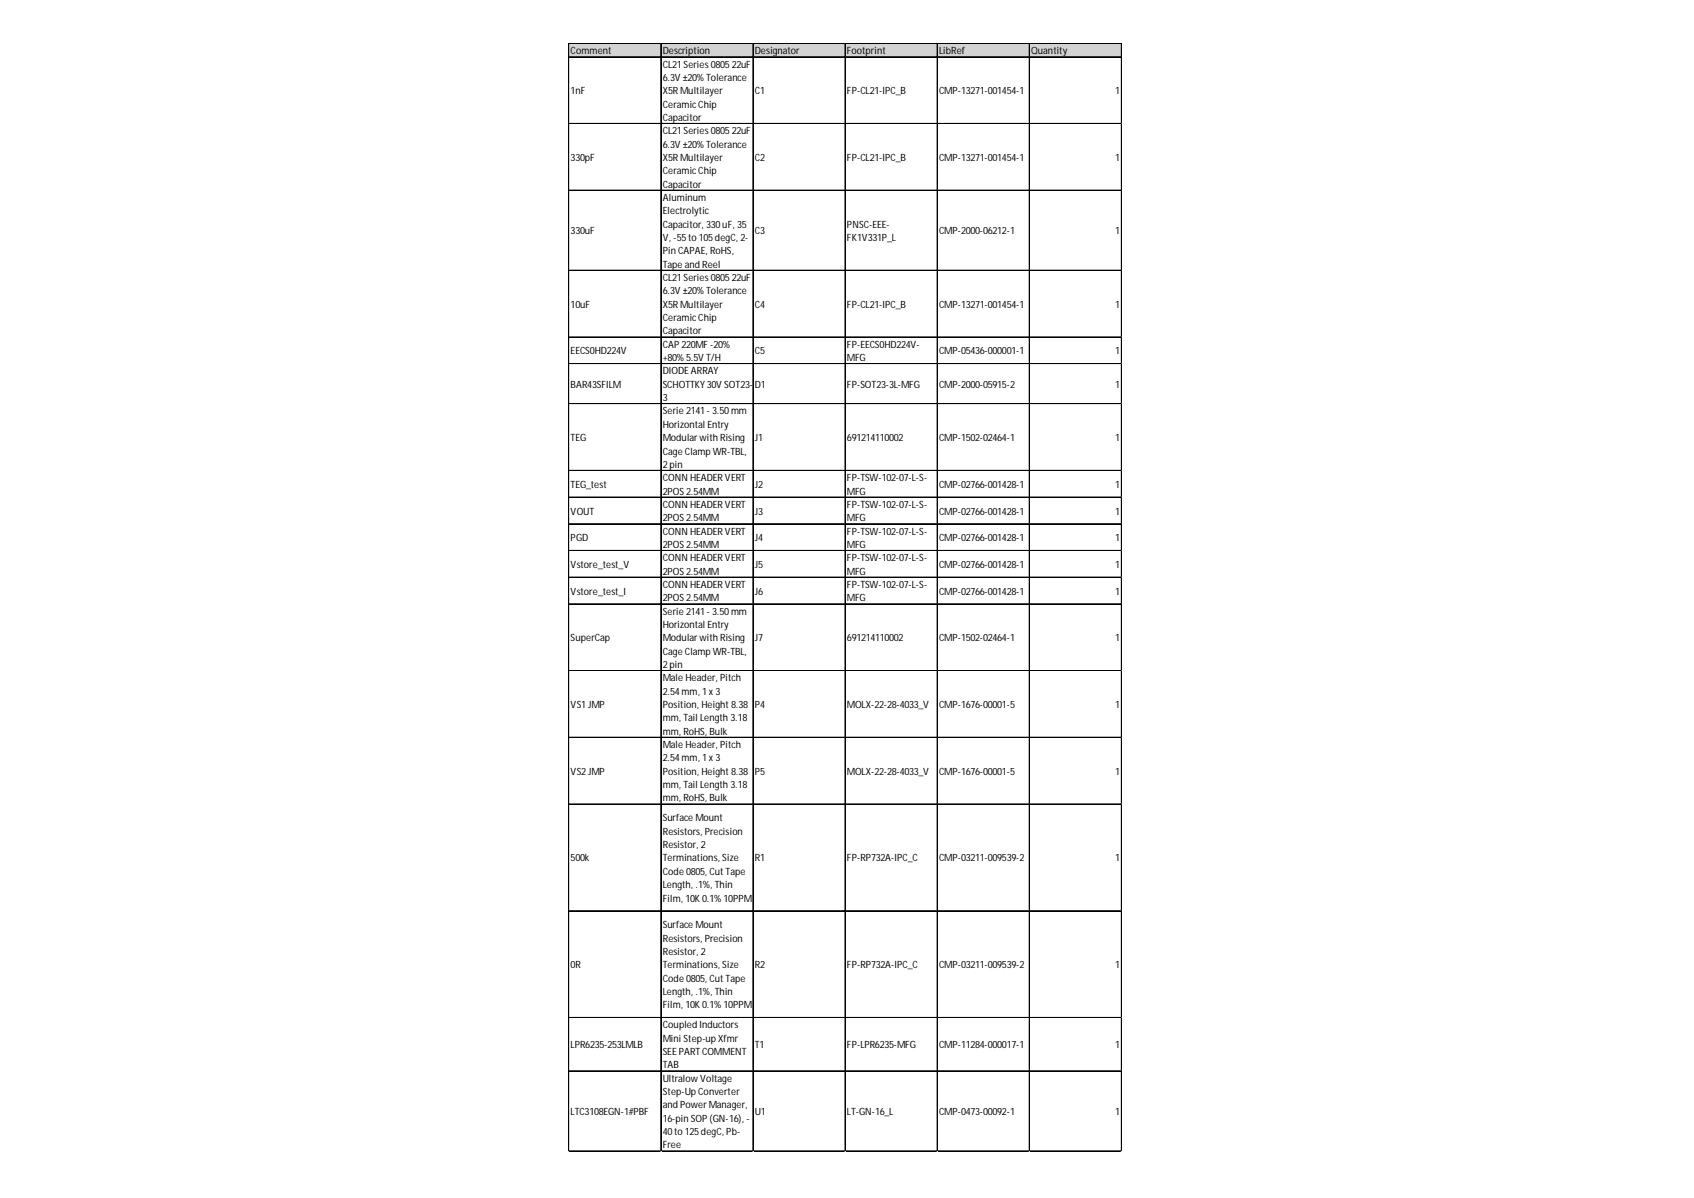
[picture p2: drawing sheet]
<svg xmlns="http://www.w3.org/2000/svg" width="297mm" height="210mm" viewBox="0 0 297 210" stroke-linecap="round" stroke-linejoin="round" font-family="sans-serif">
<defs><g id="words">
<g font-size="1.8">
<text x="100.1" y="9.5">Comment</text>
<text x="116.2" y="9.5">Description</text>
<text x="116.2" y="11.8">CL21Series080522uF</text>
<text x="132.4" y="9.5">Designator</text>
<text x="148.5" y="9.5">Footprint</text>
<text x="164.7" y="9.5">LibRef</text>
<text x="180.8" y="9.5">Quantity</text>
<text x="100.1" y="16.5">1nF</text>
<text x="116.2" y="14.2">6.3V±20%Tolerance</text>
<text x="116.2" y="16.5">X5RMultilayer</text>
<text x="132.4" y="16.5">C1</text>
<text x="148.5" y="16.5">FP-CL21-IPC_B</text>
<text x="164.7" y="16.5">CMP-13271-001454-1</text>
<text x="195.6" y="16.5">1</text>
<text x="116.2" y="18.8">CeramicChip</text>
<text x="116.2" y="21.2">Capacitor</text>
<text x="116.2" y="23.5">CL21Series080522uF</text>
<text x="100.1" y="28.2">330pF</text>
<text x="116.2" y="25.9">6.3V±20%Tolerance</text>
<text x="116.2" y="28.2">X5RMultilayer</text>
<text x="132.4" y="28.2">C2</text>
<text x="148.5" y="28.2">FP-CL21-IPC_B</text>
<text x="164.7" y="28.2">CMP-13271-001454-1</text>
<text x="195.6" y="28.2">1</text>
<text x="116.2" y="30.5">CeramicChip</text>
<text x="116.2" y="32.9">Capacitor</text>
<text x="116.2" y="35.2">Aluminum</text>
<text x="100.1" y="41.1">330uF</text>
<text x="116.2" y="37.6">Electrolytic</text>
<text x="116.2" y="39.9">Capacitor, 330uF, 35</text>
<text x="132.4" y="41.1">C3</text>
<text x="148.5" y="39.9">PNSC-EEE-</text>
<text x="164.7" y="41.1">CMP-2000-06212-1</text>
<text x="195.6" y="41.1">1</text>
<text x="116.2" y="42.2">V, -55to105degC, 2-</text>
<text x="116.2" y="44.6">PinCAPAE, RoHS,</text>
<text x="116.2" y="46.9">TapeandReel</text>
<text x="148.5" y="42.2">FK1V331P_L</text>
<text x="100.1" y="53.9">10uF</text>
<text x="116.2" y="49.2">CL21Series080522uF</text>
<text x="116.2" y="51.6">6.3V±20%Tolerance</text>
<text x="116.2" y="53.9">X5RMultilayer</text>
<text x="132.4" y="53.9">C4</text>
<text x="148.5" y="53.9">FP-CL21-IPC_B</text>
<text x="164.7" y="53.9">CMP-13271-001454-1</text>
<text x="195.6" y="53.9">1</text>
<text x="116.2" y="56.3">CeramicChip</text>
<text x="116.2" y="58.6">Capacitor</text>
<text x="100.1" y="62.1">EECS0HD224V</text>
<text x="116.2" y="60.9">CAP220MF-20%</text>
<text x="116.2" y="63.3">+80%5.5VT/H</text>
<text x="116.2" y="65.6">DIODEARRAY</text>
<text x="132.4" y="62.1">C5</text>
<text x="148.5" y="60.9">FP-EECS0HD224V-</text>
<text x="148.5" y="63.3">MFG</text>
<text x="164.7" y="62.1">CMP-05436-000001-1</text>
<text x="195.6" y="62.1">1</text>
<text x="100.1" y="67.9">BAR43SFILM</text>
<text x="116.2" y="67.9">SCHOTTKY30VSOT23-</text>
<text x="116.2" y="70.3">3</text>
<text x="132.4" y="67.9">D1</text>
<text x="148.5" y="67.9">FP-SOT23-3L-MFG</text>
<text x="164.7" y="67.9">CMP-2000-05915-2</text>
<text x="195.6" y="67.9">1</text>
<text x="100.1" y="77.3">TEG</text>
<text x="116.2" y="72.6">Serie2141-3.50mm</text>
<text x="116.2" y="75">Horizontal Entry</text>
<text x="116.2" y="77.3">ModularwithRising</text>
<text x="132.4" y="77.3">J1</text>
<text x="148.5" y="77.3">691214110002</text>
<text x="164.7" y="77.3">CMP-1502-02464-1</text>
<text x="195.6" y="77.3">1</text>
<text x="116.2" y="79.6">CageClampWR-TBL,</text>
<text x="116.2" y="82">2pin</text>
<text x="100.1" y="85.5">TEG_test</text>
<text x="116.2" y="84.3">CONNHEADERVERT</text>
<text x="116.2" y="86.6">2POS2.54MM</text>
<text x="116.2" y="89">CONNHEADERVERT</text>
<text x="132.4" y="85.5">J2</text>
<text x="148.5" y="84.3">FP-TSW-102-07-L-S-</text>
<text x="148.5" y="86.6">MFG</text>
<text x="148.5" y="89">FP-TSW-102-07-L-S-</text>
<text x="164.7" y="85.5">CMP-02766-001428-1</text>
<text x="195.6" y="85.5">1</text>
<text x="100.1" y="90.2">VOUT</text>
<text x="100.1" y="94.8">PGD</text>
<text x="116.2" y="91.3">2POS2.54MM</text>
<text x="116.2" y="93.7">CONNHEADERVERT</text>
<text x="132.4" y="90.2">J3</text>
<text x="132.4" y="94.8">J4</text>
<text x="148.5" y="91.3">MFG</text>
<text x="148.5" y="93.7">FP-TSW-102-07-L-S-</text>
<text x="164.7" y="90.2">CMP-02766-001428-1</text>
<text x="164.7" y="94.8">CMP-02766-001428-1</text>
<text x="195.6" y="90.2">1</text>
<text x="195.6" y="94.8">1</text>
<text x="100.1" y="99.5">Vstore_test_V</text>
<text x="116.2" y="96">2POS2.54MM</text>
<text x="116.2" y="98.3">CONNHEADERVERT</text>
<text x="116.2" y="100.7">2POS2.54MM</text>
<text x="132.4" y="99.5">J5</text>
<text x="148.5" y="96">MFG</text>
<text x="148.5" y="98.3">FP-TSW-102-07-L-S-</text>
<text x="148.5" y="100.7">MFG</text>
<text x="164.7" y="99.5">CMP-02766-001428-1</text>
<text x="195.6" y="99.5">1</text>
<text x="100.1" y="104.2">Vstore_test_I</text>
<text x="116.2" y="103">CONNHEADERVERT</text>
<text x="116.2" y="105.4">2POS2.54MM</text>
<text x="116.2" y="107.7">Serie2141-3.50mm</text>
<text x="132.4" y="104.2">J6</text>
<text x="148.5" y="103">FP-TSW-102-07-L-S-</text>
<text x="148.5" y="105.4">MFG</text>
<text x="164.7" y="104.2">CMP-02766-001428-1</text>
<text x="195.6" y="104.2">1</text>
<text x="100.1" y="112.4">SuperCap</text>
<text x="116.2" y="110">Horizontal Entry</text>
<text x="116.2" y="112.4">ModularwithRising</text>
<text x="132.4" y="112.4">J7</text>
<text x="148.5" y="112.4">691214110002</text>
<text x="164.7" y="112.4">CMP-1502-02464-1</text>
<text x="195.6" y="112.4">1</text>
<text x="116.2" y="114.7">CageClampWR-TBL,</text>
<text x="116.2" y="117">2pin</text>
<text x="116.2" y="119.4">MaleHeader, Pitch</text>
<text x="100.1" y="124.1">VS1 JMP</text>
<text x="116.2" y="121.7">2.54mm, 1x3</text>
<text x="116.2" y="124.1">Position, Height8.38</text>
<text x="132.4" y="124.1">P4</text>
<text x="148.5" y="124.1">MOLX-22-28-4033_V</text>
<text x="164.7" y="124.1">CMP-1676-00001-5</text>
<text x="195.6" y="124.1">1</text>
<text x="116.2" y="126.4">mm, Tail Length3.18</text>
<text x="116.2" y="128.7">mm, RoHS, Bulk</text>
<text x="116.2" y="131.1">MaleHeader, Pitch</text>
<text x="100.1" y="135.7">VS2JMP</text>
<text x="116.2" y="133.4">2.54mm, 1x3</text>
<text x="116.2" y="135.7">Position, Height8.38</text>
<text x="132.4" y="135.7">P5</text>
<text x="148.5" y="135.7">MOLX-22-28-4033_V</text>
<text x="164.7" y="135.7">CMP-1676-00001-5</text>
<text x="195.6" y="135.7">1</text>
<text x="116.2" y="138.1">mm, Tail Length3.18</text>
<text x="116.2" y="140.4">mm, RoHS, Bulk</text>
<text x="116.2" y="143.9">SurfaceMount</text>
<text x="116.2" y="146.3">Resistors, Precision</text>
<text x="116.2" y="148.6">Resistor, 2</text>
<text x="100.1" y="150.9">500k</text>
<text x="116.2" y="150.9">Terminations, Size</text>
<text x="116.2" y="153.3">Code0805, CutTape</text>
<text x="116.2" y="155.6">Length, .1%, Thin</text>
<text x="132.4" y="150.9">R1</text>
<text x="148.5" y="150.9">FP-RP732A-IPC_C</text>
<text x="164.7" y="150.9">CMP-03211-009539-2</text>
<text x="195.6" y="150.9">1</text>
<text x="116.2" y="158">Film, 10K0.1%10PPM</text>
<text x="116.2" y="162.6">SurfaceMount</text>
<text x="116.2" y="165">Resistors, Precision</text>
<text x="116.2" y="167.3">Resistor, 2</text>
<text x="100.1" y="169.6">0R</text>
<text x="116.2" y="169.6">Terminations, Size</text>
<text x="116.2" y="172">Code0805, CutTape</text>
<text x="132.4" y="169.6">R2</text>
<text x="148.5" y="169.6">FP-RP732A-IPC_C</text>
<text x="164.7" y="169.6">CMP-03211-009539-2</text>
<text x="195.6" y="169.6">1</text>
<text x="116.2" y="174.3">Length, .1%, Thin</text>
<text x="116.2" y="176.7">Film, 10K0.1%10PPM</text>
<text x="100.1" y="183.7">LPR6235-253LMLB</text>
<text x="116.2" y="180.2">CoupledInductors</text>
<text x="116.2" y="182.5">Mini Step-upXfmr</text>
<text x="116.2" y="184.8">SEEPARTCOMMENT</text>
<text x="132.4" y="183.7">T1</text>
<text x="148.5" y="183.7">FP-LPR6235-MFG</text>
<text x="164.7" y="183.7">CMP-11284-000017-1</text>
<text x="195.6" y="183.7">1</text>
<text x="116.2" y="187.2">TAB</text>
<text x="116.2" y="189.5">UltralowVoltage</text>
<text x="116.2" y="191.9">Step-UpConverter</text>
<text x="100.1" y="195.4">LTC3108EGN-1#PBF</text>
<text x="116.2" y="194.2">andPowerManager,</text>
<text x="116.2" y="196.5">16-pinSOP(GN-16), -</text>
<text x="132.4" y="195.4">U1</text>
<text x="148.5" y="195.4">LT-GN-16_L</text>
<text x="164.7" y="195.4">CMP-0473-00092-1</text>
<text x="195.6" y="195.4">1</text>
<text x="116.2" y="198.9">40to125degC, Pb-</text>
<text x="116.2" y="201.2">Free</text>
</g>
</g></defs>
<path d="M99.8 7.7h97v2.3h-97z" fill="#d3d3d3"/>
<g fill="none" stroke="#000" stroke-width=".18">
<path d="M99.7 7.6v194.2M99.8 7.6v194.2M99.8 7.6h96.9M99.8 7.7h96.9M99.8 9.9h96.9M99.8 10h96.9M115.9 7.7v194.1M132 7.7v194.1M132.1 7.7v194.1M148.2 7.7v194.1M164.3 7.7v194.1M164.4 7.7v194.1"/>
<path d="M180.5 7.7v194.1M196.6 7.7v194.1M196.7 7.7v194.1M99.8 21.6h96.9M99.8 21.7h96.9M99.8 33.3h96.9M99.8 33.4h96.9M99.8 47.3h96.9M99.8 47.4h96.9M99.8 59h96.9M99.8 59.1h96.9M99.8 63.7h96.9"/>
<path d="M99.8 63.8h96.9M99.8 70.7h96.9M99.8 70.8h96.9M99.8 82.4h96.9M99.8 82.5h96.9M99.8 87.1h96.9M99.8 91.8h96.9M99.8 96.4h96.9M99.8 96.5h96.9M99.8 101.1h96.9M99.8 101.2h96.9M99.8 105.8h96.9"/>
<path d="M99.8 117.5h96.9M99.8 129.2h96.9M99.8 140.9h96.9M99.8 159.6h96.9M99.8 178.3h96.9M99.8 187.6h96.9M99.8 187.7h96.9M99.8 201.6h96.9M99.8 201.7h96.9"/>
</g>
<path d="M99.7 201.8h.1" fill="none" stroke="#d4d4d4" stroke-width=".18"/>
<path d="M99.7 201.8h.1z" fill="#d4d4d4"/>
<path d="M115.9 201.8h.1" fill="none" stroke="#d4d4d4" stroke-width=".18"/>
<path d="M115.9 201.8h.1z" fill="#d4d4d4"/>
<path d="M132 201.8h.1" fill="none" stroke="#d4d4d4" stroke-width=".18"/>
<path d="M132 201.8h.1z" fill="#d4d4d4"/>
<path d="M148.2 201.8h.1" fill="none" stroke="#d4d4d4" stroke-width=".18"/>
<path d="M148.2 201.8h.1z" fill="#d4d4d4"/>
<path d="M164.3 201.8h.1" fill="none" stroke="#d4d4d4" stroke-width=".18"/>
<path d="M164.3 201.8h.1z" fill="#d4d4d4"/>
<path d="M180.5 201.8h.1" fill="none" stroke="#d4d4d4" stroke-width=".18"/>
<path d="M180.5 201.8h.1z" fill="#d4d4d4"/>
<path d="M196.6 201.8h.1" fill="none" stroke="#d4d4d4" stroke-width=".18"/>
<path d="M196.6 201.8h.1z" fill="#d4d4d4"/>
<path d="M196.7 21.6h.1" fill="none" stroke="#d4d4d4" stroke-width=".18"/>
<path d="M196.7 21.6l.1 .1z" fill="#d4d4d4"/>
<path d="M196.7 33.3h.1" fill="none" stroke="#d4d4d4" stroke-width=".18"/>
<path d="M196.7 33.3l.1 .1z" fill="#d4d4d4"/>
<path d="M196.7 47.3h.1" fill="none" stroke="#d4d4d4" stroke-width=".18"/>
<path d="M196.7 47.3l.1 .2z" fill="#d4d4d4"/>
<path d="M196.7 59h.1" fill="none" stroke="#d4d4d4" stroke-width=".18"/>
<path d="M196.7 59l.1 .1z" fill="#d4d4d4"/>
<path d="M196.7 63.7h.1" fill="none" stroke="#d4d4d4" stroke-width=".18"/>
<path d="M196.7 63.7l.1 .1z" fill="#d4d4d4"/>
<path d="M196.7 70.7h.1" fill="none" stroke="#d4d4d4" stroke-width=".18"/>
<path d="M196.7 70.7l.1 .1z" fill="#d4d4d4"/>
<path d="M196.7 82.4h.1" fill="none" stroke="#d4d4d4" stroke-width=".18"/>
<path d="M196.7 82.4l.1 .1z" fill="#d4d4d4"/>
<path d="M196.7 87.1h.1" fill="none" stroke="#d4d4d4" stroke-width=".18"/>
<path d="M196.7 87.1l.1 .1z" fill="#d4d4d4"/>
<path d="M196.7 91.8h.1" fill="none" stroke="#d4d4d4" stroke-width=".18"/>
<path d="M196.7 91.8l.1 .1z" fill="#d4d4d4"/>
<path d="M196.7 96.4h.1" fill="none" stroke="#d4d4d4" stroke-width=".18"/>
<path d="M196.7 96.4l.1 .2z" fill="#d4d4d4"/>
<path d="M196.7 101.1h.1" fill="none" stroke="#d4d4d4" stroke-width=".18"/>
<path d="M196.7 101.1l.1 .1z" fill="#d4d4d4"/>
<path d="M196.7 105.8h.1" fill="none" stroke="#d4d4d4" stroke-width=".18"/>
<path d="M196.7 105.8l.1 .1z" fill="#d4d4d4"/>
<path d="M196.7 117.5h.1" fill="none" stroke="#d4d4d4" stroke-width=".18"/>
<path d="M196.7 117.5l.1 .1z" fill="#d4d4d4"/>
<path d="M196.7 129.2h.1" fill="none" stroke="#d4d4d4" stroke-width=".18"/>
<path d="M196.7 129.2l.1 .1z" fill="#d4d4d4"/>
<path d="M196.7 140.9h.1" fill="none" stroke="#d4d4d4" stroke-width=".18"/>
<path d="M196.7 140.9l.1 .1z" fill="#d4d4d4"/>
<path d="M196.7 159.6h.1" fill="none" stroke="#d4d4d4" stroke-width=".18"/>
<path d="M196.7 159.6l.1 .1z" fill="#d4d4d4"/>
<path d="M196.7 178.3h.1" fill="none" stroke="#d4d4d4" stroke-width=".18"/>
<path d="M196.7 178.3l.1 .1z" fill="#d4d4d4"/>
<path d="M196.7 187.6h.1" fill="none" stroke="#d4d4d4" stroke-width=".18"/>
<path d="M196.7 187.6l.1 .1z" fill="#d4d4d4"/>
<path d="M196.7 201.6h.1" fill="none" stroke="#d4d4d4" stroke-width=".18"/>
<path d="M196.7 201.6l.1 .2z" fill="#d4d4d4"/>
<use href="#words"/>
</svg>
